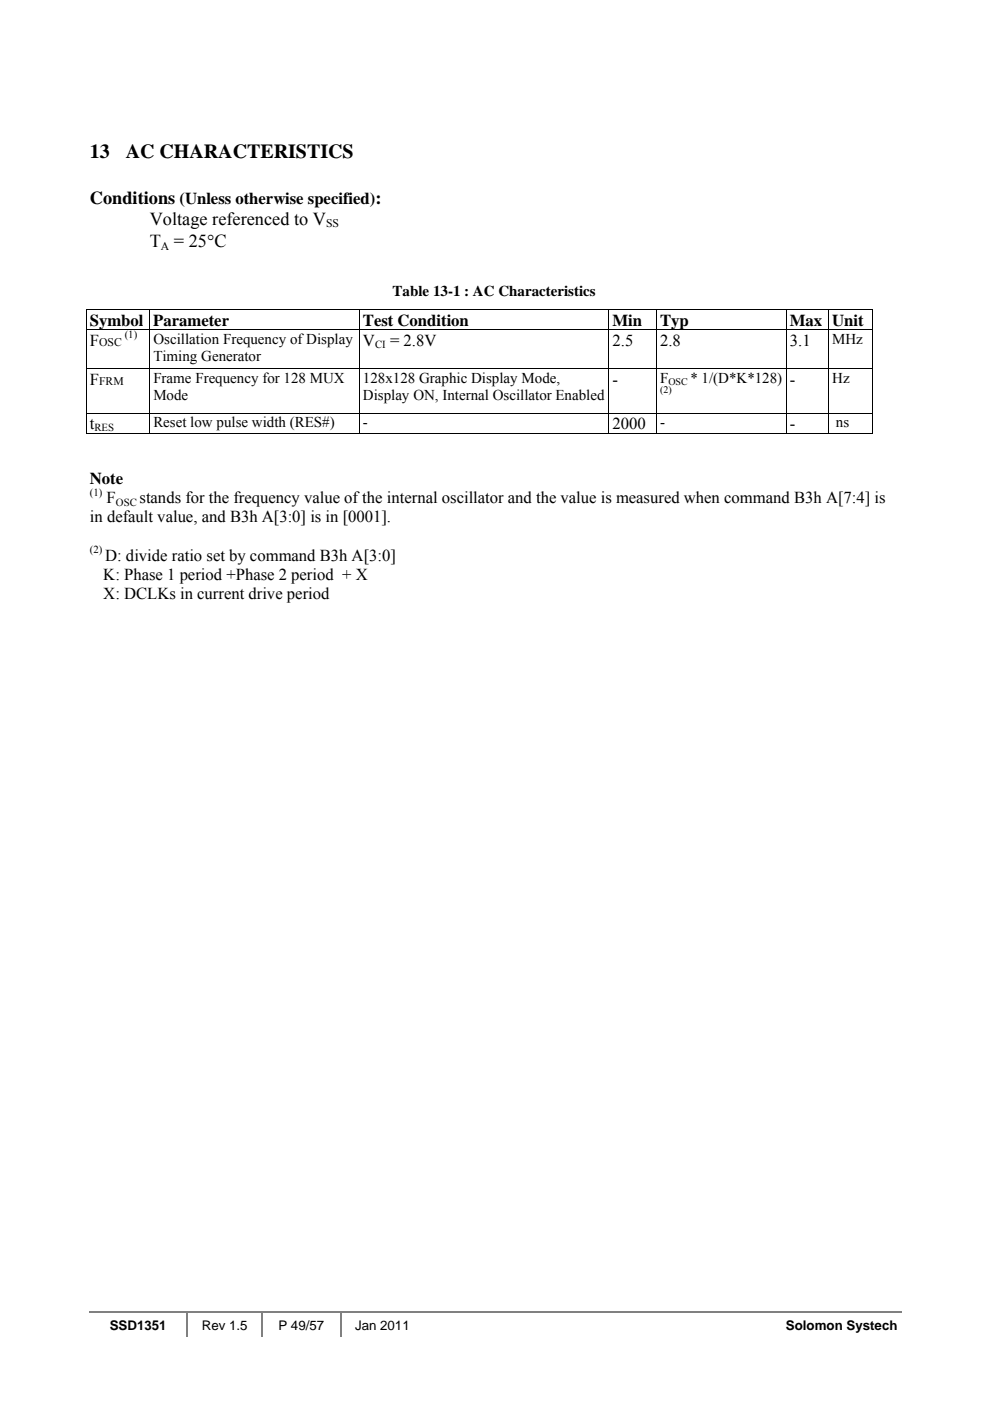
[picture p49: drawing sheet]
<svg xmlns="http://www.w3.org/2000/svg" width="210mm" height="297mm" viewBox="0 0 210 297" stroke-linecap="round" stroke-linejoin="round" font-family="sans-serif">
<defs><g id="words">
<g font-size="4.2">
<text x="19" y="33.6">13</text>
<text x="26.7" y="33.6">AC CHARACTERISTICS</text>
</g>
<g font-size="3.9">
<text x="19" y="43.2">Conditions (Unless otherwise specified):</text>
<text x="31.7" y="47.6">Voltage referenced to V</text>
<text x="31.7" y="52.4">T</text>
<text x="36.9" y="52.4">= 25°C</text>
</g>
<g font-size="3.5">
<text x="19" y="69.1">Symbol Parameter</text>
<text x="76.9" y="69.1">Test Condition</text>
<text x="129.9" y="69.1">Min</text>
<text x="140" y="69.1">Typ</text>
<text x="167.5" y="69.1">Max Unit</text>
<text x="19" y="73.3">F</text>
<text x="77" y="73.3">V</text>
<text x="82.7" y="73.3">= 2.8V</text>
<text x="129.9" y="73.3">2.5</text>
<text x="140" y="73.3">2.8</text>
<text x="167.5" y="73.3">3.1</text>
<text x="19" y="81.6">F</text>
<text x="129.9" y="81.6">-</text>
<text x="167.5" y="81.6">-</text>
<text x="19" y="90.9">t</text>
<text x="129.9" y="90.9">2000</text>
<text x="167.5" y="90.9">-</text>
<text x="19" y="102.7">Note</text>
<text x="22.6" y="106.7">F</text>
<text x="29.6" y="106.7">stands for the frequency value of the internal oscillator and the value is measured when command B3h A[7:4] is</text>
<text x="19.1" y="110.7">in default value, and B3h A[3:0] is in [0001].</text>
<text x="22.3" y="118.9">D: divide ratio set by command B3h A[3:0]</text>
<text x="21.9" y="122.9">K: Phase 1 period +Phase 2 period + X</text>
<text x="21.9" y="127">X: DCLKs in current drive period</text>
</g>
<g font-size="3.2">
<text x="83.2" y="62.8">Table 13-1 : AC Characteristics</text>
<text x="32.5" y="72.9">Oscillation Frequency of Display</text>
<text x="32.5" y="76.6">Timing Generator</text>
<text x="176.4" y="72.9">MHz</text>
<text x="32.5" y="81.2">Frame Frequency for 128 MUX</text>
<text x="77" y="81.2">128x128 Graphic Display Mode,</text>
<text x="140" y="81.2">F</text>
<text x="146.4" y="81.2">* 1/(D*K*128)</text>
<text x="176.4" y="81.2">Hz</text>
<text x="32.5" y="84.8">Mode</text>
<text x="77" y="84.8">Display ON, Internal Oscillator Enabled</text>
<text x="32.5" y="90.6">Reset low pulse width (RES#)</text>
<text x="77" y="90.6">-</text>
<text x="140" y="90.6">-</text>
<text x="177.2" y="90.6">ns</text>
</g>
<g font-size="2.8">
<text x="23.3" y="282">SSD1351</text>
<text x="42.8" y="282">Rev 1.5</text>
<text x="59" y="282">P 49/57</text>
<text x="75.3" y="282">Jan 2011</text>
<text x="166.6" y="282">Solomon Systech</text>
</g>
<g font-size="2.5">
<text x="34.1" y="52.9">A</text>
<text x="69.1" y="48.2">SS</text>
<text x="21" y="73.3">OSC</text>
<text x="21" y="81.6">FRM</text>
</g>
<g font-size="2.3">
<text x="26.4" y="71.7">(1)</text>
<text x="79.5" y="73.8">CI</text>
<text x="20" y="91.5">RES</text>
<text x="19" y="105.1">(1)</text>
<text x="24.6" y="107.2">OSC</text>
<text x="19" y="117.3">(2)</text>
</g>
<g font-size="2.1">
<text x="140" y="83.4">(2)</text>
<text x="141.7" y="81.7">OSC</text>
</g>
</g></defs>
<path d="M18.9 278.3h20.6" fill="none" stroke="#808080" stroke-width=".34"/>
<path d="M39.5 278.1h.4v.3h-.4z" fill="#808080"/>
<path d="M39.9 278.3h15.5" fill="none" stroke="#808080" stroke-width=".34"/>
<path d="M55.4 278.1h.3v.3h-.3z" fill="#808080"/>
<path d="M55.7 278.3h16.3" fill="none" stroke="#808080" stroke-width=".34"/>
<path d="M72 278.1h.4v.3h-.4z" fill="#808080"/>
<path d="M39.7 278.4v5.1M55.6 278.4v5.1M72.2 278.4v5.1M72.4 278.3h118.8" fill="none" stroke="#808080" stroke-width=".34"/>
<path d="M18.2 65.6h.2v.2h-.2zM184.9 65.6h.2v.2h-.2zM184.9 91.8h.2v.1h-.2z" fill="#000"/>
<g fill="none" stroke="#000" stroke-width=".21">
<path d="M18.2 65.7h166.9M18.2 70h166.9M18.2 78.2h166.9M18.3 65.8v4.1M18.3 70v8.1M18.3 78.3v9.2M31.8 65.8v4.1M31.8 70v8.1M31.8 78.3v9.2M76.2 65.8v4.1M76.2 70v8.1M76.2 78.3v9.2"/>
<path d="M129.1 65.8v4.1M129.1 70v8.1M129.1 78.3v9.2M139.2 65.8v4.1M139.2 70v8.1M139.2 78.3v9.2M166.7 65.8v4.1M166.7 70v8.1M166.7 78.3v9.2M175.7 65.8v4.1M175.7 70v8.1M175.7 78.3v9.2"/>
<path d="M185 65.8v4.1M185 70v8.1M185 78.3v9.2M18.2 87.6h166.9M18.2 91.8h13.5M18.3 87.7v4.2M31.8 87.7v4.2M31.8 91.8h44.3M76.2 87.7v4.2M76.3 91.8h52.7M129.1 87.7v4.2M129.2 91.8h9.9"/>
<path d="M139.2 87.7v4.2M139.3 91.8h27.3M166.7 87.7v4.2M166.8 91.8h8.8M175.7 87.7v4.2M175.8 91.8h9.1M185 87.7v4.2"/>
</g>
<use href="#words"/>
</svg>
